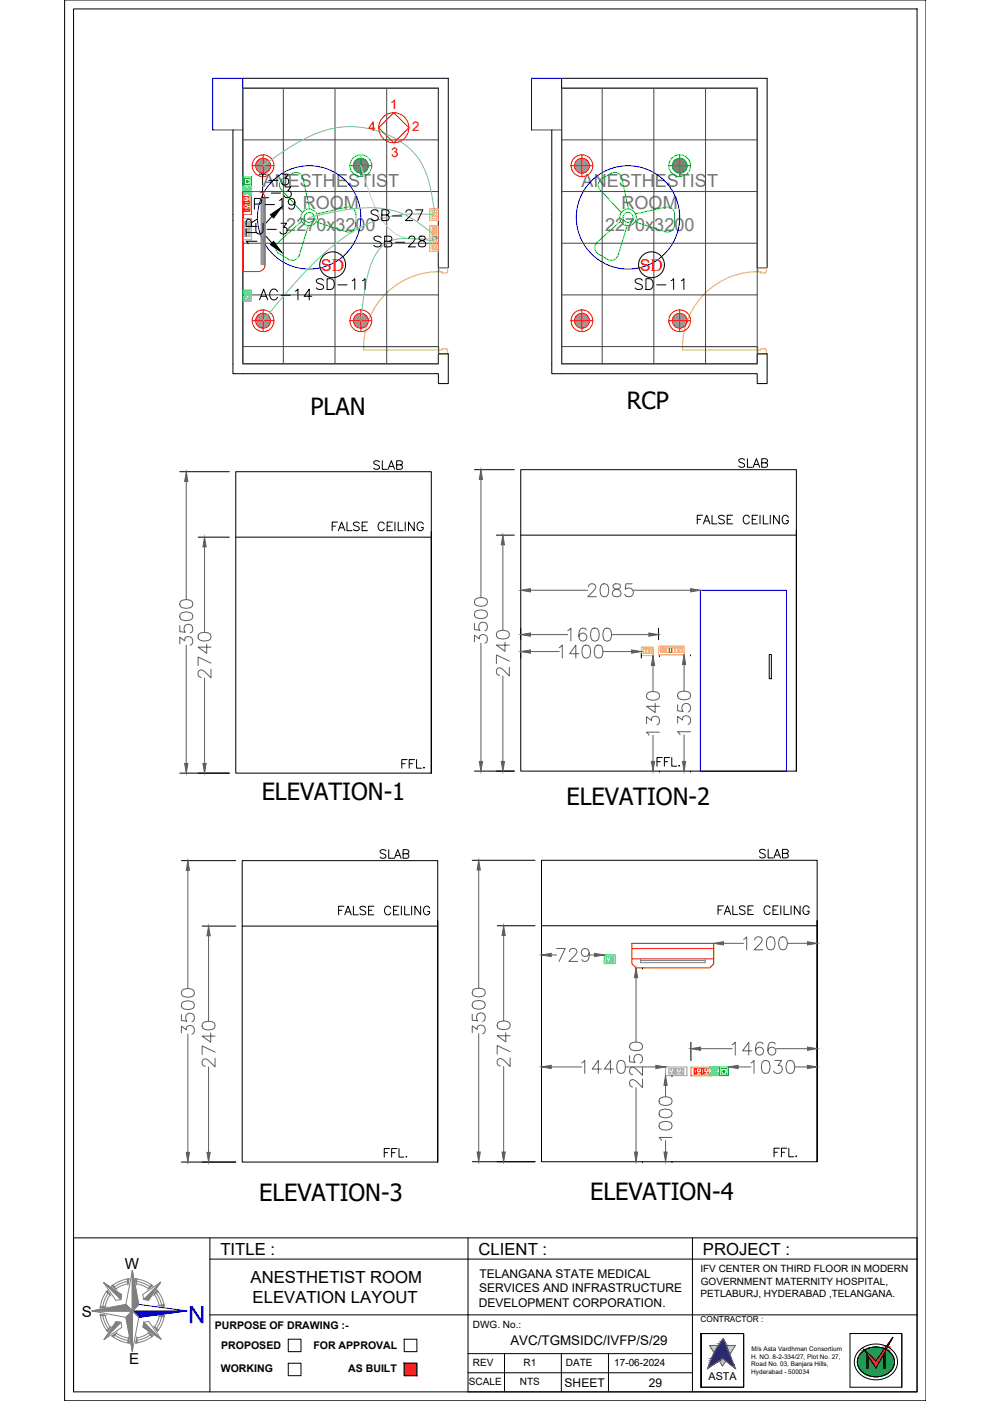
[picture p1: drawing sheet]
<svg xmlns="http://www.w3.org/2000/svg" width="420mm" height="594mm" viewBox="0 0 420 594" stroke-linecap="round" stroke-linejoin="round" font-family="sans-serif">
<defs><g id="words">
<text font-size="10.1" fill="#00f" x="87.1" y="553.8" transform="rotate(180 87.1 553.8)">N</text>
<g font-size="10">
<text x="265.8" y="173.2">RCP</text>
<text x="131.7" y="175.9">PLAN</text>
<text x="111" y="339.3">ELEVATION-1</text>
<text x="240.2" y="341.4">ELEVATION-2</text>
<text x="109.8" y="509.2">ELEVATION-3</text>
<text x="250.2" y="508.9">ELEVATION-4</text>
</g>
<text font-size="8.4" fill="#0ff" x="108.7" y="79.4">T-3</text>
<g font-size="8.4">
<text x="106.5" y="89.6">P-19</text>
<text x="110.1" y="84.7">L-3</text>
<text x="155.9" y="94.5">SB-27</text>
<text x="107.2" y="100.2">U-3</text>
<text x="109.7" y="104.4" transform="rotate(-90 109.7 104.4)">1TR</text>
<text x="157.3" y="105.5">SB-28</text>
<text x="108.7" y="128.1">AC-14</text>
</g>
<g font-size="7.9">
<text x="133" y="123.5">SD-11</text>
<text x="268.1" y="123.5">SD-11</text>
</g>
<g font-size="7.7" fill="#767676">
<text x="111.4" y="79.4">ANESTHESTIST</text>
<text x="246.6" y="79.4">ANESTHESTIST</text>
<text x="128.3" y="88.6">ROOM</text>
<text x="263.5" y="88.6">ROOM</text>
<text x="121.4" y="97.8">2270x3200</text>
<text x="256.6" y="97.8">2270x3200</text>
</g>
<g font-size="7.5">
<text x="157.3" y="200">SLAB</text>
<text x="320.7" y="364.8">SLAB</text>
<text x="303" y="388.8">FALSE CEILING</text>
</g>
<g font-size="7.1">
<text x="311.9" y="199">SLAB</text>
<text x="139.7" y="225.8">FALSE CEILING</text>
<text x="294.2" y="223">FALSE CEILING</text>
<text x="169" y="326.7">FFL.</text>
<text x="159.8" y="364.8">SLAB</text>
<text x="142.2" y="388.8">FALSE CEILING</text>
<text x="161.6" y="491.4">FFL.</text>
<text x="327" y="491.4">FFL.</text>
<text x="93.4" y="532">TITLE :</text>
<text x="202.9" y="532">CLIENT :</text>
<text x="298" y="532">PROJECT :</text>
<text x="106.2" y="543.9">ANESTHETIST ROOM</text>
<text x="107.1" y="552.4">ELEVATION LAYOUT</text>
</g>
<text font-size="7.1" fill="#5e5e5e" x="277.3" y="325.6">FFL.</text>
<g font-size="6.9" fill="#f00">
<text x="136" y="114.8">SD</text>
<text x="271.2" y="114.8">SD</text>
</g>
<g font-size="6.4">
<text x="53" y="538">W</text>
<text x="34.7" y="558.3">S</text>
<text x="54.8" y="578.5">E</text>
</g>
<text font-size="5.7" x="216.4" y="570.4">AVC/TGMSIDC/IVFP/S/29</text>
<g font-size="5.6" fill="#f00">
<text x="165.4" y="46.4">1</text>
<text x="156.3" y="55.7">4</text>
<text x="174.7" y="55.7">2</text>
<text x="165.8" y="66.4">3</text>
</g>
<g font-size="5.1">
<text x="203.2" y="541.9">TELANGANA STATE MEDICAL</text>
<text x="203.1" y="548">SERVICES AND INFRASTRUCTURE</text>
<text x="203" y="554.1">DEVELOPMENT CORPORATION.</text>
<text x="239.4" y="588.3">SHEET</text>
<text x="275.1" y="588.3">29</text>
</g>
<text font-size="4.6" x="300.4" y="585">ASTA</text>
<g font-size="4.5">
<text x="91.1" y="563.4">PURPOSE OF DRAWING :-</text>
<text x="93.8" y="572.1">PROPOSED</text>
<text x="132.9" y="572.1">FOR APPROVAL</text>
<text x="93.6" y="581.9">WORKING</text>
<text x="147.6" y="581.9">AS BUILT</text>
</g>
<g font-size="4.2">
<text x="296.9" y="539.6">IFV CENTER ON THIRD FLOOR IN MODERN</text>
<text x="297.1" y="544.7">GOVERNMENT MATERNITY HOSPITAL,</text>
<text x="297" y="549.8">PETLABURJ, HYDERABAD ,TELANGANA.</text>
<text x="200.5" y="563.1">DWG. No.:</text>
<text x="200.5" y="579.2">REV</text>
<text x="221.9" y="579.2">R1</text>
<text x="239.9" y="579.2">DATE</text>
<text x="260.4" y="579.2">17-06-2024</text>
<text x="198.8" y="587.3">SCALE</text>
<text x="220.4" y="587.3">NTS</text>
</g>
<text font-size="3.5" x="297.1" y="560.6">CONTRACTOR :</text>
<g font-size="2.7">
<text x="318.6" y="572.9">M/s Asta Vardhman Consortium</text>
<text x="318.5" y="576.2">H. NO. 8-2-334/27, Plot No. 27,</text>
<text x="318.5" y="579.4">Road No. 03, Banjara Hills,</text>
<text x="318.5" y="582.7">Hyderabad - 500034</text>
</g>
</g></defs>
<!-- layer: col -->
<path d="M90.2 33.2h12.8v21.9h-12.8zM225.4 33.2h12.7v21.9h-12.7z" fill="none" stroke="#00f" stroke-width=".42"/>
<!-- layer: walls -->
<path d="M103 33.2h87.1v80.3h-4.2v-76.1h-82.9M238.1 33.2h87.1v80.3h-4.2v-76.1h-82.9M98.8 55.1v35.9M103 55.1v99.2h82.9v-4.2h4.2v12.6h-4.2v-4.2h-82.9M233.9 55.1v35.9M238.1 55.1v99.2h82.9v-4.2h4.2v12.6h-4.2v-4.2h-82.9M98.8 93.6v60.7M233.9 93.6v60.7" fill="none" stroke="#000" stroke-width=".42"/>
<!-- layer: DOOR -->
<path d="M186.1 113.5h3.7v1.7l-.6 .5h-1.8v-.5h-1.3zM187.4 115.2a32 32 0 0 0-33.2 31.9M321.3 113.5h3.7v1.7l-.6 .5h-1.8v-.5h-1.3zM322.6 115.2a32 32 0 0 0-33.2 31.9M154.2 147.1h31.9v1.3h-31.9zM186.1 148.4h1.3v-.5h1.8l.6 .5v1.7h-3.7zM289.4 147.1h31.9v1.3h-31.9zM321.3 148.4h1.3v-.5h1.8l.6 .5v1.7h-3.7z" fill="none" stroke="#c8c92d" stroke-width=".42"/>
<!-- layer: ELE-1200MM CEILINGFAN -->
<g fill="none" stroke="#0f0" stroke-width=".42">
<path d="M124 73.5a3.1 3.1 0 0 1 4.5 2l2.8 13.2M127.9 93.8l-9.9 9M130.7 95.7l-3.8 12.6a3.1 3.1 0 0 1-4.5 1.7l-3.9-2.3a3.1 3.1 0 0 1-.5-4.9M134.3 90.7l12.8-2.9a3.1 3.1 0 0 1 3.8 3l-.1 4.5a3.1 3.1 0 0 1-4 2.9l-12.8-4.1M263.1 93.8l-9.9 9M265.9 95.7l-3.9 12.6a3.1 3.1 0 0 1-4.4 1.7l-3.9-2.3a3.1 3.1 0 0 1-.5-4.9M266.4 88.7l-2.8-13.2a3.1 3.1 0 0 0-4.5-2l-3.9 2.2a3.1 3.1 0 0 0-.8 4.8l9 9.6M269.5 90.7l12.8-2.9a3.1 3.1 0 0 1 3.7 3v4.5a3.1 3.1 0 0 1-4 2.9l-12.8-4.1"/>
<circle cx="131.1" cy="92.2" r="2.1"/>
<circle cx="131.1" cy="92.2" r="3.5"/>
<circle cx="266.3" cy="92.2" r="2.1"/>
<circle cx="266.3" cy="92.2" r="3.5"/>
</g>
<g fill="none" stroke="#00f" stroke-width=".42">
<circle cx="131.1" cy="92.2" r="21.9"/>
<circle cx="266.3" cy="92.2" r="21.9"/>
</g>
<!-- layer: ELE-LIGHTING WIRING -->
<g fill="none" stroke="#454545" stroke-width=".42">
<path d="M103 37.4h82.9v116.9h-82.9zM120.1 37.4v116.9M142 37.4v116.9M164 37.4v116.9M238.1 37.4h82.9v116.9h-82.9zM255.3 37.4v116.9M277.2 37.4v116.9M299.1 37.4v116.9M103 59.3h82.9M238.1 59.3h82.9M103 81.2h82.9M238.1 81.2h82.9"/>
<path d="M103 103.1h82.9M238.1 103.1h82.9M103 125h82.9M238.1 125h82.9M103 147h82.9M238.1 147h82.9"/>
</g>
<!-- layer: ELE-12W UPS LIGHT -->
<g fill="none" stroke="#0f0" stroke-width=".42">
<path d="M148.4 70.3h9.2M153 65.7v9.2M283.6 70.3h9.2M288.2 65.7v9.2"/>
<circle cx="153" cy="70.3" r="3.1"/>
<circle cx="153" cy="70.3" r="4.6"/>
<circle cx="288.2" cy="70.3" r="3.1"/>
<circle cx="288.2" cy="70.3" r="4.6"/>
</g>
<g fill="none" stroke="#808080" stroke-width=".42">
<path d="M149.9 70.2l3.2 3.2M149.9 70.3l3.1 3.1M149.9 70.5l2.9 2.9M149.9 70l3.4 3.4M149.9 69.8l3.5 3.6M149.9 70.7l2.7 2.7M149.9 69.7l3.7 3.6M149.9 70.9l2.5 2.4M149.9 69.6l3.8 3.7M150 71.1l2.2 2.2M150 69.4l3.8 3.9M150 69.3l3.9 3.9"/>
<path d="M150 71.3l2 1.9M150.1 69.2l4 4M150.1 69.1l4.1 4.1M150.2 69l4.1 4.1M150.2 71.6l1.5 1.5M150.2 68.8l4.2 4.3M150.3 68.7l4.2 4.3M150.3 68.6l4.3 4.3M150.4 72l.9 .9M150.4 68.5l4.3 4.4M150.5 68.4l4.3 4.4M150.6 68.3l4.4 4.4-4.5-4.4"/>
<path d="M150.7 68.2l4.4 4.4M150.8 68.1l4.4 4.4M150.8 68l4.5 4.4M150.9 67.9l4.4 4.4M151 67.8l4.4 4.5M151.3 67.6l4.3 4.4M151.4 67.6l4.3 4.3M151.5 67.5l4.2 4.3M151.6 67.5l4.2 4.2M151.7 67.4l4.2 4.1M151.8 67.4l4.1 4M152 67.3l3.9 4"/>
<path d="M152.1 67.3l3.9 3.9M152.2 67.2l3.8 3.9M152.3 67.2l3.8 3.7M152.5 67.2l3.6 3.6M152.6 67.2l3.5 3.4M152.8 67.1l3.3 3.4M152.9 67.1l3.2 3.2M153.1 67.1l3 3.1M153.3 67.2l2.8 2.8M153.4 67.2l2.7 2.6M153.6 67.2l2.5 2.4M153.9 67.3l2.1 2.1"/>
<path d="M154.1 67.3l1.8 1.8M154.4 67.5l1.4 1.3M154.8 67.7l.7 .7M155.6 72.1l-4.4-4.4 4.3 4.5M285 70.2l3.3 3.2M285 70.3l3.1 3.1M285.1 70.5l2.9 2.9M285.1 70l3.3 3.4M285.1 70.7l2.7 2.7M285.1 69.8l3.5 3.6M285.1 69.7l3.6 3.6M285.1 70.9l2.5 2.4"/>
<path d="M285.1 69.6l3.8 3.7M285.2 71.1l2.2 2.2M285.2 69.4l3.8 3.9M285.2 69.3l3.9 3.9M285.2 71.3l1.9 1.9M285.2 69.2l4 4M285.3 69.1l4.1 4.1M285.3 69l4.2 4.1M285.3 71.6l1.6 1.5M285.4 68.8l4.2 4.3M285.4 68.7l4.3 4.3M285.5 68.6l4.3 4.3"/>
<path d="M285.5 72l1 .9M285.6 68.5l4.3 4.4M285.6 68.4l4.4 4.4M285.7 68.3l4.4 4.4M285.8 68.3l4.4 4.4M285.9 68.2l4.4 4.4M286.1 67.9l4.4 4.4M286.2 67.8l4.4 4.5M286.3 67.8l4.4 4.4M286.4 67.7l4.3 4.4M286.5 67.6l4.3 4.4M286.6 67.6l4.3 4.3"/>
<path d="M286.7 67.5l4.2 4.3M286.8 67.5l4.2 4.2M286.9 67.4l4.1 4.1M287 67.4l4.1 4M287.1 67.3l4 4M287.3 67.3l3.9 3.9M287.4 67.2l3.8 3.9M287.5 67.2l3.7 3.7M287.7 67.2l3.6 3.6M287.8 67.2l3.5 3.4M287.9 67.1l3.4 3.4M288.1 67.1l3.2 3.2"/>
<path d="M288.3 67.1l3 3.1M288.4 67.2l2.9 2.8M288.6 67.2l2.7 2.6M288.8 67.2l2.4 2.4M289 67.3l2.2 2.1M289.3 67.3l1.8 1.8M289.6 67.5l1.4 1.3M290 67.7l.7 .7M290.4 72.4l-4.4-4.4 4.4 4.5"/>
</g>
<!-- layer: ELE-12W LED -->
<g fill="none" stroke="#f00" stroke-width=".42">
<path d="M111.5 65.7v9.2M242.1 70.3h9.2M246.7 65.7v9.2M106.9 136h9.2M111.5 131.4v9.2M148.4 136h9.2M153 131.4v9.2M242.1 136h9.2M246.7 131.4v9.2M283.6 136h9.2M288.2 131.4v9.2"/>
<circle cx="111.5" cy="70.3" r="3.1"/>
<circle cx="111.5" cy="70.3" r="4.6"/>
<circle cx="246.7" cy="70.3" r="3.1"/>
<circle cx="246.7" cy="70.3" r="4.6"/>
<circle cx="111.5" cy="136" r="3.1"/>
<circle cx="111.5" cy="136" r="4.6"/>
<circle cx="153" cy="136" r="3.1"/>
<circle cx="153" cy="136" r="4.6"/>
<circle cx="246.7" cy="136" r="3.1"/>
<circle cx="246.7" cy="136" r="4.6"/>
<circle cx="288.2" cy="136" r="3.1"/>
<circle cx="288.2" cy="136" r="4.6"/>
</g>
<g fill="none" stroke="#989898" stroke-width=".42">
<path d="M108.5 69.7l3.6 3.6M108.5 69.6l3.7 3.7M108.5 69.4l3.9 3.9M108.6 69.3l3.9 3.9M108.6 69.2l4 4M108.7 69.1l4 4.1M108.7 69l4.2 4.1M108.8 68.8l4.2 4.3M108.8 68.7l4.3 4.3M108.9 68.6l4.3 4.3M108.9 68.5l4.4 4.4M109 68.4l4.4 4.4"/>
<path d="M109.1 68.3l4.4 4.4M109.1 68.3l4.5 4.4M109.2 68.2l4.4 4.4M109.3 68.1l4.4 4.4M109.5 67.9l4.4 4.4-4.5-4.3M109.6 67.8l4.4 4.5M109.6 67.8l4.4 4.4M109.7 67.7l4.4 4.4M109.8 67.6l4.4 4.4M109.9 67.6l4.3 4.3M110.1 67.5l4.2 4.3M110.2 67.5l4.1 4.2"/>
<path d="M110.3 67.4l4.1 4.1M110.4 67.4l4 4M110.5 67.3l4 4M110.6 67.3l3.9 3.9M110.8 67.2l3.8 3.9M110.9 67.2l3.7 3.7M111 67.2l3.6 3.6M111.2 67.2l3.4 3.4M111.3 67.1l3.4 3.4M111.5 67.1l3.2 3.2M111.6 67.1l3.1 3.1M111.8 67.2l2.9 2.8"/>
<path d="M112 67.2l2.6 2.6M112.2 67.2l2.4 2.4M112.4 67.3l2.1 2.1M112.7 67.3l1.8 1.8M113 67.5l1.3 1.3M113.4 67.7l.7 .7M243.6 70.2l3.2 3.2M243.6 70.3l3.1 3.1M243.6 70.5l2.9 2.9M243.6 70l3.4 3.4M243.6 70.7l2.7 2.7M243.6 69.8l3.5 3.6"/>
<path d="M243.6 69.7l3.7 3.6M243.6 70.9l2.5 2.4M243.7 69.6l3.7 3.7M243.7 71.1l2.2 2.2M243.7 69.4l3.8 3.9M243.7 69.3l4 3.9M243.8 71.3l1.9 1.9M243.8 69.2l4 4M243.8 69.1l4.1 4.1M243.9 69l4.1 4.1M243.9 71.6l1.5 1.5M243.9 68.8l4.2 4.3"/>
<path d="M244 68.7l4.2 4.3M244.1 68.6l4.2 4.3M244.1 72l.9 .9M244.1 68.5l4.3 4.4M244.2 68.4l4.3 4.4M244.3 68.3l4.3 4.4M244.3 68.3l4.4 4.4M244.4 68.2l4.4 4.4M244.6 67.9l4.5 4.4M244.7 67.8l4.4 4.5M244.8 67.8l4.4 4.4M244.9 67.7l4.4 4.4"/>
<path d="M245 67.6l4.3 4.4M245.1 67.6l4.3 4.3M245.2 67.5l4.3 4.3M245.3 67.5l4.2 4.2M245.4 67.4l4.2 4.1M245.6 67.4l4 4M245.7 67.3l4 4M245.8 67.3l3.9 3.9M245.9 67.2l3.9 3.9M246.1 67.2l3.7 3.7M246.2 67.2l3.6 3.6M246.3 67.2l3.5 3.4"/>
<path d="M246.5 67.1l3.3 3.4M246.6 67.1l3.3 3.2M246.8 67.1l3.1 3.1M247 67.2l2.8 2.8M247.2 67.2l2.6 2.6M247.4 67.2l2.4 2.4M247.6 67.3l2.1 2.1M247.8 67.3l1.8 1.8M248.1 67.5l1.4 1.3M248.6 67.7l.7 .7M249 72.4l-4.4-4.4 4.3 4.5M108.4 135.9l3.3 3.2"/>
<path d="M108.4 136l3.1 3.1M108.4 136.2l2.9 2.9M108.4 135.7l3.4 3.4M108.4 135.6l3.6 3.5M108.4 136.4l2.7 2.7M108.5 135.4l3.6 3.7M108.5 136.6l2.5 2.5M108.5 135.3l3.7 3.8M108.5 136.8l2.2 2.2M108.5 135.2l3.9 3.8M108.6 135l3.9 4M108.6 137l1.9 2"/>
<path d="M108.6 134.9l4 4M108.7 134.8l4 4.1M108.7 134.7l4.2 4.1M108.7 137.3l1.5 1.5M108.8 134.6l4.2 4.2M108.8 134.5l4.3 4.2M108.9 134.4l4.3 4.3M108.9 137.7l1 .9M108.9 134.3l4.4 4.3M109 134.2l4.4 4.3M109.1 134.1l4.4 4.4M109.1 134l4.5 4.4"/>
<path d="M109.2 133.9l4.4 4.4M109.3 133.8l4.4 4.4M109.5 133.7l4.4 4.4-4.5-4.4M109.7 133.4l4.4 4.4M109.8 133.4l4.4 4.3M109.9 133.3l4.3 4.3M110.1 133.3l4.2 4.2M110.2 133.2l4.1 4.2M110.3 133.1l4.1 4.2M110.4 133.1l4 4.1M110.5 133.1l4 3.9M110.6 133l3.9 3.9"/>
<path d="M110.8 133l3.8 3.8M110.9 132.9l3.7 3.8M111 132.9l3.6 3.6M111.2 132.9l3.4 3.5M111.3 132.9l3.4 3.3M111.5 132.9l3.2 3.2M111.6 132.9l3.1 3M111.8 132.9l2.9 2.8M112 132.9l2.6 2.7M112.2 132.9l2.4 2.5M112.4 133l2.1 2.1M112.7 133.1l1.8 1.8"/>
<path d="M113 133.2l1.3 1.4M113.4 133.5l.7 .7M114 137.9l-4.4-4.4 4.4 4.5M149.9 135.9l3.2 3.2M149.9 136l3.1 3.1M149.9 136.2l2.9 2.9M149.9 135.7l3.4 3.4M149.9 135.6l3.5 3.5M149.9 136.4l2.7 2.7M149.9 135.4l3.7 3.7M149.9 136.6l2.5 2.5M149.9 135.3l3.8 3.8"/>
<path d="M150 136.8l2.2 2.2M150 135.2l3.8 3.8M150 135l3.9 4M150 137l2 2M150.1 134.9l4 4M150.1 134.8l4.1 4.1M150.2 134.7l4.1 4.1M150.2 137.3l1.5 1.5M150.2 134.6l4.2 4.2M150.3 134.5l4.2 4.2M150.3 134.4l4.3 4.3M150.4 137.7l.9 .9"/>
<path d="M150.4 134.3l4.3 4.3M150.5 134.2l4.3 4.3M150.6 134l4.4 4.4-4.5-4.3M150.8 133.7l4.5 4.5M150.9 133.7l4.4 4.4M151 133.6l4.4 4.4M151.1 133.5l4.4 4.4M151.2 133.4l4.4 4.4M151.3 133.4l4.3 4.3M151.4 133.3l4.3 4.3M151.5 133.3l4.2 4.2M151.6 133.2l4.2 4.2"/>
<path d="M151.7 133.1l4.2 4.2M151.8 133.1l4.1 4.1M152 133.1l3.9 3.9M152.1 133l3.9 3.9M152.2 133l3.8 3.8M152.3 132.9l3.8 3.8M152.5 132.9l3.6 3.6M152.6 132.9l3.5 3.5M152.8 132.9l3.3 3.3M152.9 132.9l3.2 3.2M153.1 132.9l3 3M153.3 132.9l2.8 2.8"/>
<path d="M153.4 132.9l2.7 2.7M153.6 132.9l2.5 2.5M153.9 133l2.1 2.1M154.1 133.1l1.8 1.8M154.4 133.2l1.4 1.4M154.8 133.5l.7 .7M155.2 138.2l-4.4-4.4 4.3 4.5M243.6 135.9l3.2 3.2M243.6 136l3.1 3.1M243.6 136.2l2.9 2.9M243.6 135.7l3.4 3.4M243.6 136.4l2.7 2.7"/>
<path d="M243.6 135.6l3.5 3.5M243.6 135.4l3.7 3.7M243.6 136.6l2.5 2.5M243.7 135.3l3.7 3.8M243.7 136.8l2.2 2.2M243.7 135.2l3.8 3.8M243.7 135l4 4M243.8 137l1.9 2M243.8 134.9l4 4M243.8 134.8l4.1 4.1M243.9 134.7l4.1 4.1M243.9 137.3l1.5 1.5"/>
<path d="M243.9 134.6l4.2 4.2M244 134.5l4.2 4.2M244.1 134.4l4.2 4.3M244.1 137.7l.9 .9M244.1 134.3l4.3 4.3M244.2 134.2l4.3 4.3M244.3 134.1l4.3 4.4M244.3 134l4.4 4.4M244.4 133.9l4.4 4.4M244.5 133.8l4.4 4.4M244.6 133.7l4.4 4.5M244.6 133.7l4.5 4.4"/>
<path d="M244.7 133.6l4.4 4.4M244.8 133.5l4.4 4.4M244.9 133.4l4.4 4.4M245 133.4l4.3 4.3M245.1 133.3l4.3 4.3M245.2 133.3l4.3 4.2M245.3 133.2l4.2 4.2M245.4 133.1l4.2 4.2M245.6 133.1l4 4.1M245.7 133.1l4 3.9M245.8 133l3.9 3.9M245.9 133l3.9 3.8"/>
<path d="M246.1 132.9l3.7 3.8M246.2 132.9l3.6 3.6M246.3 132.9l3.5 3.5M246.5 132.9l3.3 3.3M246.6 132.9l3.3 3.2M246.8 132.9l3.1 3M247 132.9l2.8 2.8M247.2 132.9l2.6 2.7M247.4 132.9l2.4 2.5M247.6 133l2.1 2.1M247.8 133.1l1.8 1.8M248.1 133.2l1.4 1.4"/>
<path d="M248.6 133.5l.7 .7M285 135.9l3.3 3.2M285 136l3.1 3.1M285.1 136.2l2.9 2.9M285.1 135.7l3.3 3.4M285.1 136.4l2.7 2.7M285.1 135.6l3.5 3.5M285.1 135.4l3.6 3.7M285.1 136.6l2.5 2.5M285.1 135.3l3.8 3.8M285.2 136.8l2.2 2.2M285.2 135.2l3.8 3.8"/>
<path d="M285.2 135l3.9 4M285.2 137l1.9 2M285.2 134.9l4 4M285.3 134.8l4.1 4.1M285.3 134.7l4.2 4.1M285.3 137.3l1.6 1.5M285.4 134.6l4.2 4.2M285.4 134.5l4.3 4.2M285.5 134.4l4.3 4.3M285.5 137.7l1 .9M285.6 134.3l4.3 4.3M285.6 134.2l4.4 4.3"/>
<path d="M285.7 134.1l4.4 4.4M285.8 134l4.4 4.4M285.9 133.9l4.4 4.4M285.9 133.8l4.5 4.4M286 133.7l4.4 4.5M286.1 133.7l4.4 4.4M286.2 133.6l4.4 4.4M286.3 133.5l4.4 4.4M286.4 133.4l4.3 4.4M286.5 133.4l4.3 4.3M286.6 133.3l4.3 4.3M286.7 133.3l4.2 4.2"/>
<path d="M286.8 133.2l4.2 4.2M286.9 133.1l4.1 4.2M287 133.1l4.1 4.1M287.1 133.1l4 3.9M287.3 133l3.9 3.9M287.4 133l3.8 3.8M287.5 132.9l3.7 3.8M287.7 132.9l3.6 3.6M287.8 132.9l3.5 3.5M287.9 132.9l3.4 3.3M288.1 132.9l3.2 3.2M288.3 132.9l3 3"/>
<path d="M288.4 132.9l2.9 2.8M288.6 132.9l2.7 2.7M288.8 132.9l2.4 2.5M289 133l2.2 2.1M289.3 133.1l1.8 1.8M289.6 133.2l1.4 1.4M290 133.5l.7 .7"/>
</g>
<!-- layer: ELE-6M RAW P.SB -->
<path d="M183.2 100.4h1.9v1h-1.9zM283.8 274.7h1v2h-1z" fill="none" stroke="#0f0" stroke-width=".42"/>
<!-- layer: ELE-4M RAW P.SB -->
<g fill="none" stroke="#ffbf00" stroke-width=".42">
<path d="M182.2 95.8h3.7v10.8h-3.7zM183.2 96.6h1.9v2.1h-1.9zM183.2 99.2h1.9v.9h-1.9zM184.6 97.6l-.3 .1 .2 .1M183.2 103h1.9v.9h-1.9zM183.2 104.2h1.9v1.7h-1.9zM183.2 101.7h1.9v1h-1.9zM184.5 105l.3 .1zM279.2 274h10.8v3.7h-10.8zM279.9 274.8h2.2v1.9h-2.2zM280.7 275.7h.3l-.3 .2M281 275.3v.3"/>
<path d="M281 275.7l.2 .3M281.1 275.7l.2 .1M281.1 275.4v.2M282.5 274.7h1v2h-1zM285.1 274.7h.9v2h-.9zM286.3 274.7h1v2h-1zM287.6 274.7h1.7v2h-1.7zM287.9 276l.2 .2zM288.4 275.1l.1 .3zM288.9 276l-.1 .3z"/>
<circle cx="184.2" cy="97.6" r=".7"/>
<circle cx="184.2" cy="97.6" r=".07"/>
<circle cx="281" cy="275.7" r=".7"/>
<circle cx="281" cy="275.7" r=".07"/>
</g>
<!-- layer: ELE-4M UPS P.SB -->
<path d="M182.2 88.5h3.7v5h-3.7zM183.2 89.2h1.9v1h-1.9zM183.2 90.5h1.9v1h-1.9zM183.2 91.8h1.9v.9h-1.9zM271.9 274.4h5v3.6h-5zM272.6 275.1h1v1.9h-1zM273.9 275.1h1v1.9h-1zM275.2 275.1h.9v1.9h-.9z" fill="none" stroke="#ffbf00" stroke-width=".42"/>
<!-- layer: ELE-LIGHTING WIRING -->
<path d="M153 70.3l2.7 8.7a43.9 43.9 0 0 0 9 17.6l3.7 2.9 3.7 1.5 5 .4 7.1-.5" fill="none" stroke="#debad0" stroke-width=".42"/>
<path d="M111.5 70.3l9-6.3 5.9-3.7a39.8 39.8 0 0 1 38.8-2.8 28.9 28.9 0 0 1 17.4 23l1.6 9.2M131.1 92.2l11-2.4a50.7 50.7 0 0 1 26.8 .1l1.1 .5a51.6 51.6 0 0 1 14.2 9.2M184.2 91l-11.7-.2-4.7 .5-4.5 1-4.9 1.6-4.8 2.1-4.6 2.6-4.5 3a161.6 161.6 0 0 0-29.1 29.7l-3.9 4.7M184.2 102.2l-8.4-1h-6.4a14.3 14.3 0 0 0-12.1 10.9l-1.4 4.7-1 4.7-1.9 14.5" fill="none" stroke="#63d7b6" stroke-width=".42"/>
<!-- layer: ELE-2NOS OF 6-16 RAW POWER SOCKET -->
<g fill="none" stroke="#ff7f00" stroke-width=".42">
<path d="M103 82h3.6v8.9h-3.6zM103.6 86.4v-.9v.9M103.6 83.3h2.4v2.1h-2.4zM103.6 89.5v-.8v.8M103.6 88.7h2.4v.8h-2.4h2.4M103.6 86.4h2.4M103.6 85.5h2.4M106 86.5h-2.4v2.1h2.4M292.9 452.5h9v3.7h-9zM294.3 453.2h.8h-.8M294.4 455.2h.7M295.1 453.4h-.7v1.9h.7"/>
<path d="M295.1 453.2v2.3h-.8v-2.3v2.3M295.3 453.2h2v2.3h-2zM295.6 454.7l.3 .3zM296.2 453.6l.3 .1-.2 .3zM296.8 454.7l.2 .1-.2 .2zM297.5 453.2h.8h-.8M297.5 453.2v2.3h.8v-2.3M297.5 453.4h.7M297.5 455.2h.7M297.5 455.3h.7M298.4 453.2h2.1v2.3h-2.1zM298.8 454.7l.3 .3z"/>
<path d="M299.4 453.6l.2 .1-.1 .3zM300 454.7l.2 .1-.3 .2z"/>
</g>
<!-- layer: ELE-6A AC SOCKET -->
<g fill="none" stroke="#00ceb6" stroke-width=".42">
<path d="M103 123h3.6v4.6h-3.6zM104.1 125.8l.4 .1-.3 .1zM105.2 126.4l.3-.1-.2 .3zM105.2 125.2l.2 .3zM105.6 123.9v.7M105.7 123.9h-1.8v.7M106 123.8h-2.4v.9h2.4M106 124.8h-2.4v2.1h2.4M256.2 404.9h4.6v3.7h-4.6zM257 405.6h2v2.4h-2zM257.3 407.2l.3 .2zM257.9 406.1l.3 .1-.2 .3z"/>
<path d="M258.5 407.1l.2 .2-.2 .2zM259.2 405.6h.8v2.4h-.8zM259.2 405.9h.7v1.8h-.7zM259.2 407.6h.7"/>
</g>
<!-- layer: FA-BELOW SMOKE DERECTOR -->
<g fill="none" stroke="#000" stroke-width=".42">
<circle cx="141" cy="112.3" r="5.5"/>
<circle cx="276.2" cy="112.3" r="5.5"/>
</g>
<!-- layer: ELE-TEL POINT -->
<g fill="none" stroke="#0ff" stroke-width=".42">
<path d="M103 78.9l3.6 2.1-3.6 2zM103.1 79l-.1 .1M103.2 79.1l-.2 .2M103.3 79.2l-.3 .3M103.4 79.2l-.4 .5M103.6 79.3l-.6 .6M103.7 79.4l-.7 .7M103.8 79.4l-.8 .8M103.9 79.5l-.9 .9M104 79.6l-1 1M104.2 79.6l-1.2 1.2M104.3 79.7l-1.3 1.3"/>
<path d="M104.4 79.8l-1.4 1.4M104.5 79.8l-1.5 1.6M104.6 79.9l-1.6 1.6M104.7 80l-1.7 1.7M104.9 80l-1.9 1.9M105 80.1l-2 2M105.1 80.2l-2.1 2.1M105.2 80.2l-2.2 2.3M105.3 80.3l-2.3 2.4M105.5 80.4l-2.5 2.4M105.6 80.4l-2.6 2.6M105.7 80.5l-2.3 2.3"/>
<path d="M300.8 452.4h4.1l-2 3.6zM300.8 452.4l2.6 2.6M301 452.4l2.5 2.5M301.1 452.9l2.3 2.2M301.2 452.4l2.4 2.4M301.3 453.3l2 2M301.4 452.4l2.2 2.3M301.5 453.7l1.7 1.7M301.6 452.4l2.1 2.2M301.6 455.5v.5h2.5v-.5M301.7 452.4l2.1 2M301.8 454.1l1.3 1.4"/>
<path d="M301.9 452.4l1.9 1.9M302 454.6l1.1 1M302.1 452.4l1.8 1.8M302.3 455l.7 .7M302.3 452.4l1.7 1.7M302.5 452.4l1.5 1.6M302.5 455.4l.4 .5M302.7 452.4l1.4 1.4M302.8 455.9l.1 .1M302.9 452.4l1.3 1.3M303 452.4l1.2 1.2M303.2 452.4l1.1 1.1"/>
<path d="M303.4 452.4l1 1M303.6 452.4l.8 .9M303.8 452.4l.7 .7M304 452.4l.6 .6M304.2 452.4l.4 .5M304.3 452.4l.4 .4M304.5 452.4l.3 .3M304.7 452.4l.1 .1"/>
</g>
<g fill="#0ff" stroke="#0ff" stroke-width=".42">
<circle cx="103" cy="78.9" r=".12"/>
<circle cx="304.9" cy="452.4" r=".12"/>
</g>
<!-- layer: ELE.LAN POINT -->
<path d="M103 75h3.6v3.8h-3.6zM103.6 75.7h2.4v2.5h-2.4zM104.6 76.6h.4l.3 .4-.7 .3zM305 452.4h3.8v3.7h-3.8zM305.7 453.1h2.5v2.3h-2.5zM306.6 454h.7l-.2 .8-.5-.3z" fill="none" stroke="#0f0" stroke-width=".42"/>
<!-- layer: M HVAC HIGH WALL UNIT -->
<path d="M109.5 81.2h-6.5v34l7.2-.1 1.6-1 .5-1.2 .1-28.8" fill="none" stroke="#f00" stroke-width=".42"/>
<path d="M110.7 84.1v28.2M111 84.1v28.2M111.5 84.1v28.2M111.8 84.1v28.2M112.1 84.1v28.2" fill="none" stroke="#808080" stroke-width=".42"/>
<path d="M116 102.4l3.5 4.6-4.8-3.3z" fill="#000" stroke="#000" stroke-width=".42"/>
<!-- layer: EQP ASBUILT -->
<g fill="none" stroke="#000" stroke-width=".42">
<path d="M98.8 91v2.6M233.9 91v2.6M98.8 154.3v4.2h4.2M233.9 154.3v4.2h4.2M201.2 199.2h16.8M76.2 200h21M84 227.8h13.2M100 227.8h82.9M182.9 225.6v102.2h-82.9v-127.8h82.9v127.8M210.5 226.9h7.5M220.8 226.9h116.8M337.6 224.7v102.3h-116.8v-127.8h116.8v127.8"/>
<path d="M220.8 266.4v4.9M220.8 277.1v1.9M271.9 277.1v1.9M279.2 266.4v4.9M279.6 278h.1M292.8 277.7h.1M76.2 327.8h21M201.2 327h16.8M292.8 327h.1M76.9 364.9h23M200.2 364.8h26.6M85.7 392.7h14.2"/>
<path d="M102.7 392.7h82.9M185.6 390.5v102.3h-82.9v-127.9h82.9v127.9M210.8 392.6h16M229.6 392.6h116.9M346.5 390.4v102.2h-116.9v-127.8h116.9v127.8M272.4 410.4h.1M284.9 456.1h.1M292.9 441.9v7.9M346.5 441.9v7.9M76.9 492.8h23M200.2 492.6h26.6M272.4 492.6h.1"/>
<path d="M284.9 492.6h.1"/>
</g>
<g fill="none" stroke="#5e5e5e" stroke-width=".42">
<path d="M79 204.1v50.2M203.9 203.3v50.1M86.7 231.9v36.2M213.2 231v36.3M76.5 255.1a4.2 4.2 0 0 1 4.9 0 1.78 1.78 0 0 1-.7 2.6 4.5 4.5 0 0 1-4.2-.6l-.3-.7zM201.4 259.4a4.2 4.2 0 0 1 5 0 1.77 1.77 0 0 1-.8 2.6 4.5 4.5 0 0 1-4.2-.5l-.2-.8zM201.4 254.2a4.2 4.2 0 0 1 5 0 1.77 1.77 0 0 1-.8 2.6 4.5 4.5 0 0 1-4.2-.5l-.2-.8zM224.9 250.3h24.3M249.5 248.9l.5-1.1 1.5-.2a1.34 1.34 0 0 1 .8 2l-3.1 3.4h3.7M255.2 247.8a1.78 1.78 0 0 1 2.6 .8 4.5 4.5 0 0 1-.5 4.2 1.78 1.78 0 0 1-2.6-.8 4.5 4.5 0 0 1 .5-4.2zM260.2 247.8a1.11 1.11 0 0 0 .5 1.8 2.26 2.26 0 0 1 2.6 2.4 1.91 1.91 0 0 1-2.2 1.1 1.91 1.91 0 0 1-1.5-1.9 2.52 2.52 0 0 1 2.6-1.6 1.11 1.11 0 0 0 .6-1.8l-.8-.2zM268 247.6h-2.6l-.3 2.3a1.94 1.94 0 0 1 2.9-.1 1.94 1.94 0 0 1-.3 3 1.94 1.94 0 0 1-2.8-.8"/>
<path d="M268.5 250.3h24.3M76.2 273.1v-2.9l2.1 1.6a1.76 1.76 0 0 1 2-1.9 1.76 1.76 0 0 1 1.4 2.4l-.3 .8-.7 .5M76.2 265.2v2.6l2.4 .3a1.94 1.94 0 0 1-.1-2.9 1.94 1.94 0 0 1 2.9 .3 1.94 1.94 0 0 1-.7 2.9M76.5 260.3a4.2 4.2 0 0 1 4.9 0 1.78 1.78 0 0 1-.7 2.6 4.5 4.5 0 0 1-4.2-.5l-.3-.8zM79 273.6v50.1M84.2 268.9a4.3 4.3 0 0 1 5 0 1.78 1.78 0 0 1-.8 2.6 4.5 4.5 0 0 1-4.2-.5l-.2-.8zM87.6 273.1v3.9l-3.6-2.6h5.5M201.2 272.2v-2.9l2 1.6a1.76 1.76 0 0 1 2.1-1.9 1.76 1.76 0 0 1 1.3 2.4l-.2 .8-.8 .5M201.2 264.4v2.6l2.3 .2a1.93 1.93 0 0 1 0-2.9 1.93 1.93 0 0 1 2.9 .4 1.93 1.93 0 0 1-.8 2.8M203.9 272.7v50.2M210.7 268.1a4.2 4.2 0 0 1 5 0 1.78 1.78 0 0 1-.8 2.6 4.6 4.6 0 0 1-4.2-.5l-.2-.8zM214.1 272.3v3.9l-3.6-2.6h5.4"/>
<path d="M224.9 269.1h15.8M224.9 276.3h12.2M237.1 274.6l1.3-1v5.4M240.7 267.4l1.3-1v5.4M245.4 277.2h-3.9l2.6-3.6v5.4M247.5 273.8a1.77 1.77 0 0 1 2.6 .8 4.5 4.5 0 0 1-.5 4.2 1.77 1.77 0 0 1-2.6-.8 4.5 4.5 0 0 1 .5-4.2zM248.6 267.1a1.62 1.62 0 0 0-2.4-.5 4.2 4.2 0 0 0 0 5 1.7 1.7 0 0 0 2.5-.8 1.7 1.7 0 0 0-1.2-2.3 1.7 1.7 0 0 0-2.1 1.5M251.2 266.6a1.78 1.78 0 0 1 2.6 .8 4.5 4.5 0 0 1-.5 4.2 1.78 1.78 0 0 1-2.6-.8 4.5 4.5 0 0 1 .5-4.2zM252.7 273.8a1.77 1.77 0 0 1 2.6 .8 4.5 4.5 0 0 1-.5 4.2 1.77 1.77 0 0 1-2.6-.8 4.5 4.5 0 0 1 .5-4.2zM255.6 276.3h12.2M256.4 266.6a1.78 1.78 0 0 1 2.6 .8 4.5 4.5 0 0 1-.5 4.2 1.78 1.78 0 0 1-2.6-.8 4.5 4.5 0 0 1 .5-4.2zM259.3 269.1h15.8"/>
<path d="M86.7 287.5v36.2M89.5 283.8v3.7l-2.6-2.6a1.65 1.65 0 0 0-2.7-.3l-.2 1.6 .5 .7 .8 .3M89.5 281.2l-5.5-2.6v3.6M213.2 286.6v36.3M215.9 283v3.6l-2.6-2.6a1.64 1.64 0 0 0-2.6-.3l-.2 1.6 .5 .8 .8 .2M215.9 280.3l-5.4-2.6v3.7M274.4 294a4.2 4.2 0 0 1 4.9 0 1.78 1.78 0 0 1-.7 2.6 4.5 4.5 0 0 1-4.2-.5l-.3-.8zM276.9 282.2v11M277.8 298.2v3.9l-3.7-2.6h5.5M287.3 298.8v2.6l2.3 .3a1.93 1.93 0 0 1 0-2.9 1.93 1.93 0 0 1 2.9 .3 1.93 1.93 0 0 1-.8 2.8M287.6 293.9a4.2 4.2 0 0 1 4.9 0 1.78 1.78 0 0 1-.8 2.6 4.5 4.5 0 0 1-4.1-.6l-.3-.7zM290 281.8v11.3"/>
<path d="M274.1 306.8v-2.9l2.1 1.6a1.76 1.76 0 0 1 2-1.8 1.76 1.76 0 0 1 1.4 2.3l-.3 .8-.7 .5M276.9 311.8v11.1M279.6 310.5h-5.5l1.1 1.3M287.3 306.6v-2.8l2.1 1.5a1.76 1.76 0 0 1 2-1.8 1.76 1.76 0 0 1 1.4 2.4l-.3 .7-.8 .6M290 311.6v11.3M292.8 310.3h-5.5l1 1.3M79.7 369.1v50.1M203 368.9v50.1M88.4 396.8v36.3M213.5 396.7v36.2M315.3 398.3l1.3-1v5.4M320 398.6l.5-1.1 1.6-.2a1.34 1.34 0 0 1 .7 2.1l-3.1 3.3h3.7"/>
<path d="M325.7 397.5a1.78 1.78 0 0 1 2.6 .8 4.5 4.5 0 0 1-.5 4.2 1.78 1.78 0 0 1-2.6-.8 4.5 4.5 0 0 1 .5-4.2zM330.9 397.5a1.78 1.78 0 0 1 2.6 .8 4.5 4.5 0 0 1-.5 4.2 1.78 1.78 0 0 1-2.6-.8 4.5 4.5 0 0 1 .5-4.2zM77.2 420a4.3 4.3 0 0 1 4.9 0 1.78 1.78 0 0 1-.8 2.6 4.5 4.5 0 0 1-4.1-.5l-.3-.8zM200.5 419.8a4.2 4.2 0 0 1 4.9 0 1.77 1.77 0 0 1-.7 2.6 4.5 4.5 0 0 1-4.2-.5l-.3-.8zM233.7 404.9h2.3M236 402.2h3.6l-2.6 5.5M241.5 403.5l.5-1 1.5-.3a1.34 1.34 0 0 1 .8 2.1l-3.1 3.4h3.7M249.8 404a1.7 1.7 0 0 1-2.3 1.5 1.7 1.7 0 0 1-.7-2.7 1.7 1.7 0 0 1 2.7 .2 4.9 4.9 0 0 1-.5 4.4 1.61 1.61 0 0 1-2.3-.5M249.8 404.9h2.3M269.7 414.6v27.3M306.7 400h8.6M333.8 400h8.5"/>
<path d="M76.9 438v-2.9l2.1 1.6a1.76 1.76 0 0 1 2-1.9 1.76 1.76 0 0 1 1.4 2.4l-.3 .8-.8 .5M76.9 430.2v2.6l2.4 .2a1.94 1.94 0 0 1-.1-2.9 1.94 1.94 0 0 1 2.9 .4 1.94 1.94 0 0 1-.8 2.8M77.2 425.2a4.2 4.2 0 0 1 4.9 0 1.78 1.78 0 0 1-.8 2.6 4.5 4.5 0 0 1-4.1-.5l-.3-.8zM79.7 438.5v50.2M86 433.9a4.2 4.2 0 0 1 4.9 0 1.78 1.78 0 0 1-.8 2.6 4.5 4.5 0 0 1-4.1-.6l-.3-.7zM89.3 438v3.9l-3.6-2.6h5.5M200.2 437.8v-2.8l2.1 1.5a1.76 1.76 0 0 1 2-1.8 1.76 1.76 0 0 1 1.4 2.4l-.3 .7-.7 .6M200.2 430v2.6l2.4 .3a1.94 1.94 0 0 1-.1-2.9 1.94 1.94 0 0 1 2.9 .3 1.94 1.94 0 0 1-.7 2.8M200.5 425.1a4.2 4.2 0 0 1 4.9 0 1.77 1.77 0 0 1-.7 2.6 4.5 4.5 0 0 1-4.2-.6l-.3-.7zM203 438.4v50.1M211.1 433.7a4.2 4.2 0 0 1 4.9 0 1.77 1.77 0 0 1-.8 2.6 4.5 4.5 0 0 1-4.1-.5l-.3-.8zM214.4 437.9v3.9l-3.6-2.6h5.5"/>
<path d="M88.4 452.4v36.3M91.2 448.7v3.7l-2.6-2.6a1.71 1.71 0 0 0-2.4-.5l-.5 .7v1.1l.5 .8 .8 .2M91.2 446.1l-5.5-2.6v3.7M213.5 452.3v36.2M216.3 448.6v3.6l-2.6-2.6a1.64 1.64 0 0 0-2.6-.2l-.3 1.5 .5 .8 .8 .3M216.3 446l-5.5-2.6v3.6M233.7 452.4h12.9M246.6 450.7l1.3-1v5.5M255 453.3h-3.9l2.6-3.6v5.5M260.2 453.3h-3.9l2.6-3.6v5.5M262.3 449.9a1.78 1.78 0 0 1 2.6 .8 4.5 4.5 0 0 1-.5 4.2 1.78 1.78 0 0 1-2.7-.8 4.5 4.5 0 0 1 .6-4.2zM265.2 452.4h12.9"/>
<path d="M266.9 447.6v2.6l2.4 .3a1.94 1.94 0 0 1-.1-2.9 1.94 1.94 0 0 1 2.9 .3 1.94 1.94 0 0 1-.7 2.8M267.2 442.7a4.2 4.2 0 0 1 4.9 0 1.78 1.78 0 0 1-.7 2.6 4.6 4.6 0 0 1-4.2-.5l-.3-.8zM272.4 457.5v3.7l-2.6-2.6a1.64 1.64 0 0 0-2.6-.3l-.3 1.6 .5 .8 .8 .2M272.4 452.3v3.7l-2.6-2.6a1.64 1.64 0 0 0-2.6-.3l-.3 1.6 .5 .7 .8 .3M297 444.7h13.4M310.4 443l1.3-1.1v5.5M312.9 452.4h5.5M318.4 450.7l1.3-1v5.5M318.8 445.6h-3.9l2.6-3.7v5.5M323.5 442.7a1.62 1.62 0 0 0-2.4-.5 4.2 4.2 0 0 0 0 5 1.7 1.7 0 0 0 2.5-.8 1.7 1.7 0 0 0-1.2-2.3 1.7 1.7 0 0 0-2.1 1.5M323.6 449.9a1.77 1.77 0 0 1 2.6 .8 4.5 4.5 0 0 1-.5 4.2 1.78 1.78 0 0 1-2.6-.8 4.5 4.5 0 0 1 .5-4.2zM328.6 449.7h2.8l-1.5 2.1a1.76 1.76 0 0 1 1.8 2 1.76 1.76 0 0 1-2.4 1.4l-.7-.3-.6-.8"/>
<path d="M328.7 442.7a1.62 1.62 0 0 0-2.4-.5 4.2 4.2 0 0 0 0 5 1.7 1.7 0 0 0 2.5-.8 1.7 1.7 0 0 0-1.1-2.3 1.7 1.7 0 0 0-2.1 1.5M329 444.7h13.3M334 449.9a1.77 1.77 0 0 1 2.6 .8 4.6 4.6 0 0 1-.5 4.2 1.78 1.78 0 0 1-2.6-.8 4.5 4.5 0 0 1 .5-4.2zM336.9 452.4h5.4M269.7 461.2v27.3M279.7 476.3a4.2 4.2 0 0 1 4.9 0 1.77 1.77 0 0 1-.7 2.6 4.5 4.5 0 0 1-4.2-.5l-.3-.8zM279.7 471.1a4.2 4.2 0 0 1 4.9 0 1.77 1.77 0 0 1-.7 2.6 4.5 4.5 0 0 1-4.2-.5l-.3-.8zM279.7 465.9a4.3 4.3 0 0 1 4.9 0 1.77 1.77 0 0 1-.7 2.6 4.5 4.5 0 0 1-4.2-.5l-.3-.8zM282.2 460.2v4.9M282.2 483.6v4.9M284.9 482.3h-5.5l1.1 1.3"/>
</g>
<g fill="#5e5e5e" stroke="#5e5e5e" stroke-width=".42">
<path d="M79 200l.7 4.1h-1.4z"/>
<path d="M78.3 323.7h1.4l-.7 4.1z"/>
<path d="M86.7 227.8l.7 4.1h-1.4z"/>
<path d="M86 323.7h1.4l-.7 4.1z"/>
<path d="M203.9 199.2l.7 4.1h-1.4z"/>
<path d="M203.2 322.9h1.4l-.7 4.1z"/>
<path d="M212.5 322.9h1.4l-.7 4.1z"/>
<path d="M213.2 226.9l.7 4.1h-1.4z"/>
<path d="M292.8 249.6l4.1 .7-4.1 .7z"/>
<path d="M220.8 250.3l4.1-.7v1.4z"/>
<path d="M275.1 268.4l4.1 .7-4.1 .7z"/>
<path d="M220.8 269.1l4.1-.7v1.4z"/>
<path d="M267.8 275.6l4.1 .7-4.1 .7z"/>
<path d="M220.8 276.3l4.1-.7v1.4z"/>
<path d="M276.9 278l.6 4.2h-1.3z"/>
<path d="M290 277.7l.7 4.1h-1.4z"/>
<path d="M79.7 364.9l.6 4.2h-1.3z"/>
<path d="M79 488.7h1.3l-.6 4.1z"/>
<path d="M88.4 392.7l.7 4.1h-1.4z"/>
<path d="M87.7 488.7h1.4l-.7 4.1z"/>
<path d="M302.6 400l4.1-.7v1.4z"/>
<path d="M342.3 399.3l4.2 .7-4.2 .7z"/>
<path d="M282.2 456.1l.7 4.1h-1.4z"/>
<path d="M281.5 488.5h1.4l-.7 4.1z"/>
<path d="M278.1 451.7l4.1 .7-4.1 .7z"/>
<path d="M229.6 452.4l4.1-.7v1.4z"/>
<path d="M308.8 452.4l4.1-.7v1.4z"/>
<path d="M342.3 451.7l4.2 .7-4.2 .7z"/>
<path d="M292.9 444.7l4.1-.7v1.4z"/>
<path d="M342.3 444l4.2 .7-4.2 .7z"/>
<path d="M269.7 410.4l.7 4.2h-1.4z"/>
<path d="M269 488.5h1.4l-.7 4.1z"/>
<path d="M252.1 404.3l4.1 .6-4.1 .7z"/>
<path d="M229.6 404.9l4.1-.6v1.3z"/>
<path d="M203 364.8l.6 4.1h-1.3z"/>
<path d="M202.3 488.5h1.3l-.6 4.1z"/>
<path d="M213.5 392.6l.7 4.1h-1.3z"/>
<path d="M212.9 488.5h1.3l-.7 4.1z"/>
</g>
<path d="M296.9 250.3h36.5v76.7h-36.5z" fill="none" stroke="#00f" stroke-width=".42"/>
<!-- layer: 0 -->
<path d="M27.4 0h365.2v594h-365.2zM31.2 3.8h357.6v586.4h-357.6zM326.1 277.5h.9v10.3h-.9zM198.4 524.9v65.3h190.4M388.8 524.9h-357.6v65.3M315.2 565.5h-18v22.7h18.1M360.4 565.5h21.9v22.7M297.2 588.1v-22.6h18.1v22.6" fill="none" stroke="#000" stroke-width=".42"/>
<!-- layer: ELE. 2N0S OF 6-16 UPS SOCKETS -->
<g fill="none" stroke="#dd6ec1" stroke-width=".5">
<path d="M282.2 452.4h9v3.7h-9zM283.6 453.1h2.1v2.3h-2.1zM283.9 454.6l.3 .3zM284.5 453.5l.3 .1-.2 .3zM285.1 454.6l.2 .1-.2 .2zM285.8 453.1h.8h-.8M285.8 453.1v2.3h.8v-2.3M286.6 453.3h-.7v1.8h.7M286.8 453.1h2v2.3h-2zM287.1 454.6l.3 .3zM287.7 453.5l.3 .1-.2 .3zM288.3 454.6l.2 .1-.2 .2z"/>
<path d="M289 453.1v2.3h.8v-2.3v2.3M289 453.1h.8h-.8M289.1 453.3h.6v1.9l-.6-.1z"/>
</g>
<!-- layer: HVAC -->
<path d="M267.9 400h34.7v8.7l-1.7 1.7h-31.2l-1.8-1.7zM267.9 402.2h34.7M267.9 406.6h34.7" fill="none" stroke="#f00" stroke-width=".42"/>
<path d="M271.6 407.3h27.4M271.6 406.6v1.6h27.4v-1.6" fill="none" stroke="#808080" stroke-width=".42"/>
<!-- layer: 0 -->
<g fill="none" stroke="#f00" stroke-width=".42">
<path d="M167 47.8l6.3 6.4-6.3 6.4-6.4-6.4z"/>
<circle cx="167" cy="54.2" r="6.4"/>
</g>
<!-- layer: HATCH -->
<path d="M388.8 524.9v65.3" fill="none" stroke="#000" stroke-width=".42"/>
<!-- layer: TITLE -->
<g fill="none" stroke="#808080" stroke-width=".42">
<path d="M56.1 538.8v17.1v-17.1M39 555.9h17.1l-2.7 2.7 2.7-2.7zM42.5 557.3l2.1 .4a11.6 11.6 0 0 0 2.2 5.1l-1.2 1.8a13.7 13.7 0 0 1-3.1-7.3zM43.6 557.9a12.7 12.7 0 0 0 2.4 5.5M43.9 543.9l7.7 5.1-.4 2.1-2.1 .3zM45.5 547.3l1.2 1.8a11.6 11.6 0 0 0-2.1 5.1l-2.1 .4a13.7 13.7 0 0 1 3-7.3zM45.8 548.5a12.7 12.7 0 0 0-2.2 5.5M47.4 545.3a13.7 13.7 0 0 1 7.2-3l-.3 2.1a11.7 11.7 0 0 0-5.1 2.1zM53.4 553.2l2.7 2.7-2.7-2.7M53.4 553.2l-14.4 2.7 14.4 2.7 2.7 14.4 2.8-14.4M54.1 543.4a12.7 12.7 0 0 0-5.6 2.3M57.4 542.2a13.7 13.7 0 0 1 7.3 3l-1.8 1.2a11.6 11.6 0 0 0-5.1-2z"/>
<path d="M57.9 543.3a12.7 12.7 0 0 1 5.6 2.3M58.8 553.1l-2.7-14.3-2.7 14.4M58.8 553.1l-2.7 2.8v17.1v-17.1l2.8 2.7-2.8-2.7zM60.6 548.9l7.5-5.2-5.1 7.6-2.1-.3zM66.3 548.3a12.7 12.7 0 0 1 2.3 5.4M66.6 547.1a13.7 13.7 0 0 1 3 6.7l-2.1-.2-.6-2.1-1.5-2.6zM67.5 558l2.2-.3a13.6 13.6 0 0 1-2.9 6.8l-1.3-1.8 1.4-2.6zM68.6 557.9a12.7 12.7 0 0 1-2.2 5.4M47.5 566.5l1.8-1.2a11.5 11.5 0 0 0 5.1 2.1l.5 2.1a13.7 13.7 0 0 1-7.4-3zM48.7 566.1a12.7 12.7 0 0 0 5.6 2.3M49.2 560.4l2.1 .3 .4 2.1-7.6 5.3zM58 567.4a11.5 11.5 0 0 0 5.1-2.2l1.8 1.2a13.7 13.7 0 0 1-7.3 3.1z"/>
<path d="M61 560.7l2.1-.4 5.2 7.6-7.6-5.1zM63.7 566a12.7 12.7 0 0 1-5.6 2.4"/>
</g>
<g fill="#808080" stroke="#808080" stroke-width=".42">
<path d="M56.1 538.8l2.7 14.3-2.7 2.8z"/>
<path d="M56.1 555.9v17.1l-2.7-14.4z"/>
<path d="M63.1 565.2l1.8 1.2-.6 .4z"/>
<path d="M61 560.7l7.3 7.2-7.6-5.1z"/>
<path d="M65.5 562.7l1.7 1.2-.4 .6z"/>
<path d="M58 567.4l.3 2-.7 .1z"/>
<path d="M54.4 567.4l.5 2.1-.8-.1z"/>
<path d="M45.1 564.1l1.7-1.3-1.2 1.8z"/>
<path d="M47.5 566.5l1.8-1.2-1.2 1.7z"/>
<path d="M49.2 560.4l2.1 .3-7.2 7.4z"/>
<path d="M39 555.9l14.4-2.7 2.7 2.7z"/>
<path d="M42.5 557.3l2.1 .4-2 .4z"/>
<path d="M42.6 553.9l2 .3-2.1 .4z"/>
<path d="M68.1 543.7l-5.1 7.6-2.1-.3z"/>
<path d="M64.1 544.8l.6 .4-1.8 1.2z"/>
<path d="M66.6 547.1l.5 .6-1.7 1.2z"/>
<path d="M57.4 542.2l.7 .1-.3 2.1z"/>
<path d="M43.9 543.9l7.7 5.1-.4 2.1z"/>
<path d="M53.9 542.4l.7-.1-.3 2.1z"/>
<path d="M45.5 547.3l1.2 1.8-1.7-1.2z"/>
<path d="M47.4 545.3l.5-.4 1.3 1.6z"/>
<path d="M67.5 553.6l2-.5 .1 .7z"/>
<path d="M67.5 558l2.2-.3-.2 .8z"/>
</g>
<path d="M58.8 553.1l20.4 2.8-20.3 2.7" fill="none" stroke="#00f" stroke-width=".42"/>
<path d="M56.1 555.9h23.1l-20.3 2.7z" fill="#00f" stroke="#00f" stroke-width=".42"/>
<!-- layer: MEP_HVAC_TEXT -->
<path d="M89 533.9h299.8M89 524.9v65.3M293.6 524.9v65.3M89 557.6h109.4M198.3 557.6h190.5M198.4 574h95.2M213.9 574v16.2M238 574v16.2M258 574v16.2M198.4 582.1h95.2" fill="none" stroke="#000" stroke-width=".42"/>
<!-- layer: 0.0 -->
<path d="M122.2 567.9h5.4v5.3h-5.4zM122.2 578.1h5.4v5.2h-5.4zM171.4 567.9h5.3v5.3h-5.3zM171.4 578.1h5.3v5.2h-5.3zM315.2 565.5h-18v22.7h18M315.3 565.5v22.7M360.4 565.5h21.9v22.7h-21.9zM364.2 572.7l2.4-1.7 3.3-1 3.2 .1 3.1 .9 2.4 1.9 1.5 2.3 .4 2.5-.6 2.6-2 2.5-3.3 1.8-3.9 .5-3.9-1-2.8-2.1-1.6-3-.2-1.7 .3-1.7zM365.4 573.4a8.8 8.8 0 0 1 13.5 2.3 6.4 6.4 0 0 1-6.4 8 7.5 7.5 0 0 1-9-6.2l.3-1.8zM366.3 572.2l5.1 4.9 7.1-10-7.1 13zM367.5 574v6.1h.6v-5.1M375.3 573v7.1h-.7v-5.9" fill="none" stroke="#000" stroke-width=".42"/>
<!-- layer: MEP_HVAC_TEXT -->
<path d="M171.4 578.1l5.3 5.2v-5.2zM171.4 578.1l5.3 5.2h-5.3z" fill="#f00" stroke="#f00" stroke-width=".42"/>
<!-- layer: 0.0 -->
<g fill="#000" stroke="#000" stroke-width=".42">
<path d="M375.3 573v1h-.6z"/>
<path d="M367.5 574.2l.6 .8zM367.5 574.2l.6 .8h-.6z"/>
<path d="M367.5 575l.6 5.1v-5.1zM367.5 575l.6 5.1h-.6z"/>
<path d="M374.7 574l.6 .2zM374.7 574l.6 .2z"/>
<path d="M374.6 574.2l.7 5.9v-5.9zM374.6 574.2l.7 5.9h-.7z"/>
</g>
<g fill="#139b48" stroke="#139b48" stroke-width=".42">
<path d="M371.2 571.2h.4z"/>
<path d="M371 583.8h.7z"/>
<path d="M371.2 571.2h.6zM370.9 571.2h.9z"/>
<path d="M370.9 571.2h1.1zM370.8 571.2h1.2z"/>
<path d="M370.8 571.2l1.4 .1zM370.5 571.3h1.7z"/>
<path d="M370.5 571.3h1.8zM370.4 571.3h1.9z"/>
<path d="M370.4 571.3h2.1zM370.2 571.3h2.3z"/>
<path d="M370.2 571.3h2.5zM370.1 571.3h2.6z"/>
<path d="M370.1 571.3h2.8zM369.8 571.3h3.1z"/>
<path d="M369.8 571.3l3.2 .1zM369.7 571.4h3.3z"/>
<path d="M369.7 571.4h3.5zM369.5 571.4h3.7z"/>
<path d="M369.5 571.4h3.9zM369.4 571.4h4z"/>
<path d="M369.4 571.4l4.2 .1zM369.1 571.5h4.5z"/>
<path d="M369.1 571.5h4.6zM369 571.5h4.7z"/>
<path d="M369 571.5l4.9 .1zM368.8 571.6h5.1z"/>
<path d="M368.8 571.6h5.3zM368.7 571.6h5.4z"/>
<path d="M368.7 571.6l5.6 .1zM368.5 571.7h5.8z"/>
<path d="M368.5 571.7h5.9zM368.4 571.7h6z"/>
<path d="M368.4 571.7l6.2 .1zM368.1 571.8h6.5z"/>
<path d="M368.1 571.8h6.6zM368 571.8h6.7z"/>
<path d="M368 571.8l6.9 .1zM367.8 571.9h7.1z"/>
<path d="M367.8 571.9h7.2zM367.7 571.9h7.3z"/>
<path d="M367.7 571.9h7.3zM367.5 572h7.5z"/>
<path d="M367.5 572h7.5zM367.2 572.2h7.7z"/>
<path d="M367.2 572.2h7.7zM366.9 572.3h7.9z"/>
<path d="M375.6 572.3l.4 .1zM375.6 572.3l.4 .1z"/>
<path d="M366.9 572.3h7.9zM366.6 572.5h8z"/>
<path d="M375.6 572.4l.7 .2zM375.6 572.4l.7 .2z"/>
<path d="M366.5 572.6l.1 .1zM366.2 572.7h.4z"/>
<path d="M375.5 572.6l1 .2zM375.5 572.6l1 .2z"/>
<path d="M366.2 572.7l.6 .2zM366 572.9h.8z"/>
<path d="M375.4 572.8l1.4 .2zM375.4 572.8l1.4 .2h-1.5z"/>
<path d="M375.3 573h1.5zM375.3 573h1.5z"/>
<path d="M366 572.9l.9 .2zM365.7 573.1h1.2z"/>
<path d="M375.3 573l1.8 .2zM375.3 573l1.8 .2z"/>
<path d="M365.7 573.1l1.3 .3zM365.5 573.4h1.5z"/>
<path d="M375.3 573.2l2 .2zM375.3 573.2l2 .2z"/>
<path d="M365.5 573.4l1.7 .2zM365.2 573.6l.3-.2 1.7 .2z"/>
<path d="M375.3 573.4l2.2 .2zM375.3 573.4l2.2 .2h-2.2z"/>
<path d="M365.2 573.6l2.1 .2zM365.2 573.6l2.1 .2h-2.3z"/>
<path d="M375.3 573.6l2.5 .2zM375.3 573.6l2.5 .2h-2.5z"/>
<path d="M365 573.8l2.5 .2zM365 573.8l2.5 .2h-2.7z"/>
<path d="M364.8 574h2.7zM364.8 574h2.7z"/>
<path d="M375.3 573.8l2.7 .3-.2-.3zM375.3 573.8l2.7 .3h-2.7z"/>
<path d="M364.8 574l2.7 .3v-.3zM364.8 574l2.7 .3h-2.9z"/>
<path d="M375.3 574.1l2.8 .2-.1-.2zM375.3 574.1l2.8 .2h-2.8z"/>
<path d="M364.6 574.3l2.9 .2v-.2zM364.6 574.3l2.9 .2h-3.1z"/>
<path d="M375.3 574.3l3 .3-.2-.3zM375.3 574.3l3 .3h-3z"/>
<path d="M364.4 574.5l3.1 .3v-.3zM364.4 574.5l3.1 .3h-3.2z"/>
<path d="M375.3 574.6l3.2 .2-.2-.2zM375.3 574.6l3.2 .2h-3.2z"/>
<path d="M364.3 574.8l3.2 .3v-.3zM364.3 574.8l3.2 .3h-3.4z"/>
<path d="M375.3 574.8l3.3 .3-.1-.3zM375.3 574.8l3.3 .3h-3.3z"/>
<path d="M364.1 575.1l3.4 .2v-.2zM364.1 575.1l3.4 .2h-3.5z"/>
<path d="M375.3 575.1l3.5 .3-.2-.3zM375.3 575.1l3.5 .3h-3.5z"/>
<path d="M364 575.3l3.5 .3v-.3zM364 575.3l3.5 .3h-3.6z"/>
<path d="M375.3 575.4l3.6 .2-.1-.2zM375.3 575.4l3.6 .2h-3.6z"/>
<path d="M363.9 575.6l3.6 .3v-.3zM363.9 575.6l3.6 .3h-3.7z"/>
<path d="M375.3 575.6l3.7 .3-.1-.3zM375.3 575.6l3.7 .3h-3.7z"/>
<path d="M363.8 575.9l3.7 .2v-.2zM363.8 575.9l3.7 .2h-3.8z"/>
<path d="M375.3 575.9l3.8 .3-.1-.3zM375.3 575.9l3.8 .3h-3.8z"/>
<path d="M363.7 576.1l3.8 .3v-.3zM363.7 576.1l3.8 .3h-3.9z"/>
<path d="M375.3 576.2l3.8 .3v-.3zM375.3 576.2l3.8 .3h-3.8z"/>
<path d="M363.6 576.4l3.9 .3v-.3zM363.6 576.4l3.9 .3h-3.9z"/>
<path d="M375.3 576.5l3.9 .3-.1-.3zM375.3 576.5l3.9 .3h-3.9z"/>
<path d="M363.6 576.7l3.9 .3v-.3zM363.6 576.7l3.9 .3h-4z"/>
<path d="M375.3 576.8l3.9 .2v-.2zM375.3 576.8l3.9 .2h-3.9z"/>
<path d="M366.6 572.5l4.8 4.5 3.2-4.5zM366.6 572.5l4.8 4.5z"/>
<path d="M363.5 577l4 .3v-.3zM363.5 577l4 .3h-4z"/>
<path d="M375.3 577l3.9 .3v-.3zM375.3 577l3.9 .3h-3.9z"/>
<path d="M363.5 577.3l4 .3v-.3zM363.5 577.3l4 .3h-4z"/>
<path d="M375.3 577.3l3.9 .3v-.3zM375.3 577.3l3.9 .3h-3.9z"/>
<path d="M363.5 577.6l4 .3v-.3zM363.5 577.6l4 .3h-4z"/>
<path d="M375.3 577.6l3.9 .3v-.3zM375.3 577.6l3.9 .3h-3.9z"/>
<path d="M363.5 577.9l4 .2v-.2zM363.5 577.9l4 .2h-3.9z"/>
<path d="M375.3 577.9l3.9 .3v-.3zM375.3 577.9l3.9 .3h-3.9z"/>
<path d="M363.6 578.1l3.9 .3v-.3zM363.6 578.1l3.9 .3h-3.9z"/>
<path d="M375.3 578.2l3.8 .3 .1-.3zM375.3 578.2l3.8 .3h-3.8z"/>
<path d="M363.6 578.4l3.9 .3v-.3zM363.6 578.4l3.9 .3h-3.8z"/>
<path d="M375.3 578.5l3.8 .3v-.3zM375.3 578.5l3.8 .3h-3.8z"/>
<path d="M363.7 578.7l3.8 .3v-.3zM363.7 578.7l3.8 .3h-3.8z"/>
<path d="M375.3 578.8l3.7 .2 .1-.2zM375.3 578.8l3.7 .2h-3.7z"/>
<path d="M363.7 579l3.8 .3v-.3zM363.7 579l3.8 .3h-3.7z"/>
<path d="M375.3 579l3.6 .3 .1-.3zM375.3 579l3.6 .3h-3.6z"/>
<path d="M363.8 579.3l3.7 .2v-.2zM363.8 579.3l3.7 .2h-3.6z"/>
<path d="M375.3 579.3l3.5 .3 .1-.3zM375.3 579.3l3.5 .3h-3.5z"/>
<path d="M363.9 579.5l3.6 .3v-.3zM363.9 579.5l3.6 .3h-3.4z"/>
<path d="M375.3 579.6l3.4 .3 .1-.3zM375.3 579.6l3.4 .3h-3.4z"/>
<path d="M374.6 574.3v5.8zM374.6 574.3v5.8h-3.2z"/>
<path d="M368.1 575.1l3.3 5zM368.1 575.1l3.3 5h-3.3z"/>
<path d="M364.1 579.8l3.4 .3v-.3zM364.1 579.8l3.4 .3h-3.3z"/>
<path d="M375.3 579.9l3.2 .2 .2-.2zM375.3 579.9l3.2 .2h-3.2z"/>
<path d="M371.4 580.1h3.2zM371.4 580.1h3.2z"/>
<path d="M368.1 580.1h3.3zM368.1 580.1h3.3z"/>
<path d="M364.2 580.1h3.3zM364.2 580.1h3.3z"/>
<path d="M364.2 580.1h14.3zM364.2 580.1h14.3z"/>
<path d="M364.2 580.1h14.3zM364.2 580.1l14.2 .2z"/>
<path d="M364.4 580.3h14zM364.4 580.3l14 .1z"/>
<path d="M364.4 580.4h14zM364.4 580.4l13.8 .2z"/>
<path d="M364.5 580.6h13.7zM364.5 580.6h13.7z"/>
<path d="M364.6 580.6h13.6zM364.6 580.6l13.4 .2z"/>
<path d="M364.7 580.8h13.3zM364.7 580.8l13.3 .1z"/>
<path d="M364.7 580.9h13.3zM364.7 580.9l13.1 .2z"/>
<path d="M364.9 581.1h12.9zM364.9 581.1h12.9z"/>
<path d="M365 581.1h12.8zM365 581.1l12.6 .2z"/>
<path d="M365.1 581.3h12.5zM365.1 581.3l12.5 .1z"/>
<path d="M365.2 581.4h12.4zM365.2 581.4l12.2 .1z"/>
<path d="M365.3 581.5h12.1zM365.3 581.5l12.1 .1z"/>
<path d="M365.4 581.6h12zM365.4 581.6l11.8 .2z"/>
<path d="M365.6 581.8h11.6zM365.6 581.8h11.5z"/>
<path d="M365.6 581.8h11.5zM365.6 581.8l11.3 .2z"/>
<path d="M365.8 582h11.1zM365.8 582h11.1z"/>
<path d="M365.9 582h11zM365.9 582l10.7 .2z"/>
<path d="M366.1 582.2h10.5zM366.1 582.2h10.5z"/>
<path d="M366.1 582.2h10.5zM366.1 582.2l10.3 .2z"/>
<path d="M366.4 582.4h10zM366.4 582.4h9.9z"/>
<path d="M366.4 582.4h9.9zM366.4 582.4l9.7 .1z"/>
<path d="M366.6 582.5h9.5zM366.6 582.5l9.4 .1z"/>
<path d="M366.7 582.6h9.3zM366.7 582.6l9.1 .1z"/>
<path d="M366.9 582.7h8.9zM366.9 582.7h8.9z"/>
<path d="M367 582.7h8.8zM367 582.7l8.5 .2z"/>
<path d="M367.2 582.9h8.3zM367.2 582.9h8.2z"/>
<path d="M367.3 582.9h8.1zM367.3 582.9l7.9 .1z"/>
<path d="M367.6 583h7.6zM367.6 583h7.5z"/>
<path d="M367.6 583h7.5zM367.6 583l7.3 .1z"/>
<path d="M367.9 583.1h7zM367.9 583.1l6.9 .1z"/>
<path d="M367.9 583.2h6.9zM367.9 583.2l6.6 .1z"/>
<path d="M368.2 583.3h6.3zM368.2 583.3h6.3z"/>
<path d="M368.3 583.3h6.2zM368.3 583.3l5.9 .1z"/>
<path d="M368.5 583.4h5.7zM368.5 583.4h5.7z"/>
<path d="M368.6 583.4h5.6zM368.6 583.4l5.3 .1z"/>
<path d="M368.9 583.5h5zM368.9 583.5h4.9z"/>
<path d="M368.9 583.5h4.9zM368.9 583.5h4.6z"/>
<path d="M369.2 583.5h4.3zM369.2 583.5l4.3 .1z"/>
<path d="M369.3 583.6h4.2zM369.3 583.6h3.9z"/>
<path d="M369.6 583.6h3.6zM369.6 583.6h3.5z"/>
<path d="M369.6 583.6h3.5zM369.6 583.6l3.2 .1z"/>
<path d="M369.9 583.7h2.9zM369.9 583.7h2.9z"/>
<path d="M370 583.7h2.8zM370 583.7h2.5z"/>
<path d="M370.3 583.7h2.2zM370.3 583.7h2.1z"/>
<path d="M370.3 583.7h2.1zM370.3 583.7l1.8 .1z"/>
<path d="M370.6 583.8h1.5zM370.6 583.8h1.5z"/>
<path d="M370.7 583.8h1.4zM370.7 583.8h1z"/>
<path d="M371 583.8h.7zM371.1 583.8h.6z"/>
</g>
<g fill="#ed1f24" stroke="#ed1f24" stroke-width=".42">
<path d="M378.5 567.1l-2 3.8h-.7z"/>
<path d="M375.8 570.9h.7z"/>
<path d="M375 571.9l.3 .1z"/>
<path d="M375.3 572h.5z"/>
<path d="M375.8 570.9l.6 .1zM376.1 571h.3z"/>
<path d="M375.8 570.9l.3 .1zM375.8 570.9l.3 .1z"/>
<path d="M375.7 571l.6 .1zM375.7 571l.6 .1z"/>
<path d="M375.6 571.1l.3 .8 .4-.8zM375.6 571.1l.3 .8h-.9z"/>
<path d="M375 571.9h.9zM375 571.9l.8 .1z"/>
<path d="M375.3 572l.5 .1zM375.5 572.1h.3z"/>
<path d="M375 572l.5 .1zM375 572l.5 .1z"/>
<path d="M374.9 572.1l.8 .2zM374.9 572.1l.8 .2z"/>
<path d="M374.8 572.3l.7 .3 .2-.3zM374.8 572.3l.7 .3h-.9z"/>
<path d="M374.6 572.6l-1.5 4.5 2.4-4.5zM374.6 572.6l-1.5 4.5h-1.7z"/>
<path d="M366.5 572.6l4.9 4.5zM366.5 572.6l4.9 4.5h-2z"/>
<path d="M369.4 577.1l2 3zM369.4 577.1h3.7l-1.7 3z"/>
</g>
<!-- layer: 0 -->
<path d="M366.3 572.2l.3 .3z" fill="#ed1f24" stroke="#ed1f24" stroke-width=".42"/>
<g fill="#c7c8ca" stroke="#c7c8ca" stroke-width=".42">
<path d="M302.3 572.7h.9l-.2 .4z"/>
<path d="M307.9 570.5h3.9l-1.9 3z"/>
<path d="M304.9 577l1.4-1 1.3 1z"/>
<path d="M304.9 577l2.8 .1z"/>
<path d="M300.9 570.5l3.8 .4 .3-.4zM300.9 570.5l3.8 .4h-3.6z"/>
<path d="M301.1 570.9l3.3 .3 .3-.3zM301.1 570.9l3.3 .3h-3.1z"/>
<path d="M301.3 571.2l2.8 .4 .3-.4zM301.3 571.2l2.8 .4h-2.5z"/>
<path d="M301.6 571.6l2.2 .4 .3-.4zM301.6 571.6l2.2 .4h-2z"/>
<path d="M301.8 572l1.7 .4 .3-.4zM301.8 572l1.7 .4h-1.5z"/>
<path d="M302 572.4l1.2 .3 .3-.3zM302 572.4l1.2 .3h-.9z"/>
<path d="M302.3 572.7l.2 .4h.5zM302.5 573.1h.5l-.2 .4z"/>
<path d="M307.9 570.5l1.2 3h.8zM309.1 573.5h.8l-.5 .8z"/>
<path d="M304.9 577l2.8 .1zM305 577.1h2.7l-1.4 2.2z"/>
</g>
<path d="M304.9 577l1.4 2.3 1.4-2.2M305.2 570.5h-4.3l1.9 3M306.7 567.6l5.1 12.7-5.5-4.3-6.3 4.3 3-7.1zM307.9 570.5h3.9l-2.4 3.8" fill="none" stroke="#636466" stroke-width=".42"/>
<g fill="#293189" stroke="#293189" stroke-width=".42">
<path d="M306.7 567.6l.3 .7h-.8z"/>
<path d="M300.6 578.6h1.9l-2.5 1.7z"/>
<path d="M306.3 576h3.8l1 2.6z"/>
<path d="M306.2 568.3l1.1 .7-.3-.7zM306.2 568.3l1.1 .7h-1.7z"/>
<path d="M305.6 569l2 .8-.3-.8zM305.6 569l2 .8h-2.5z"/>
<path d="M305.1 569.8l2.8 .7-.3-.7zM305.1 569.8l2.8 .7h-3.3z"/>
<path d="M304.6 570.5l3.4 .4-.1-.4zM304.6 570.5l3.4 .4h-3.6z"/>
<path d="M304.4 570.9l3.8 .4-.2-.4zM304.4 570.9l3.8 .4h-4.1z"/>
<path d="M304.1 571.3l4.2 .4-.1-.4zM304.1 571.3l4.2 .4h-4.4z"/>
<path d="M303.9 571.7l4.6 .4-.2-.4zM303.9 571.7l4.6 .4h-4.8z"/>
<path d="M303.7 572.1l5 .3-.2-.3zM303.7 572.1l5 .3h-5.3z"/>
<path d="M303.4 572.4l5.4 .4-.1-.4zM303.4 572.4l5.4 .4h-5.6z"/>
<path d="M303.2 572.8l5.8 .4-.2-.4zM303.2 572.8l5.8 .4h-6z"/>
<path d="M303 573.2l6.1 .4-.1-.4zM303 573.2l6.1 .4h-6.3z"/>
<path d="M302.8 573.6l6.5 .4-.2-.4zM302.8 573.6l6.5 .4h-6.7z"/>
<path d="M302.6 574l6.8 .5-.1-.5zM302.6 574l6.8 .5h-7z"/>
<path d="M302.4 574.5l7.2 .4-.2-.4zM302.4 574.5l7.2 .4h-7.4z"/>
<path d="M302.2 574.9l7.6 .4-.2-.4zM302.2 574.9l7.6 .4h-7.8z"/>
<path d="M302 575.3l7.9 .4-.1-.4zM302 575.3l7.9 .4h-8.1z"/>
<path d="M301.8 575.7l8.3 .3-.2-.3zM301.8 575.7l8.3 .3h-8.4z"/>
<path d="M301.7 576h4.6zM301.7 576l4.5 .1z"/>
<path d="M301.6 576.1l3.3 .8 1.3-.8zM301.6 576.1l3.3 .8h-3.6z"/>
<path d="M301.3 576.9l2.4 .9 1.2-.9zM301.3 576.9l2.4 .9h-2.7z"/>
<path d="M306.3 576l3.4 2.6h1.4zM309.7 578.6h1.4l.7 1.7z"/>
<path d="M301 577.8l1.5 .8 1.2-.8zM301 577.8l1.5 .8h-1.9z"/>
</g>
<use href="#words"/>
</svg>
